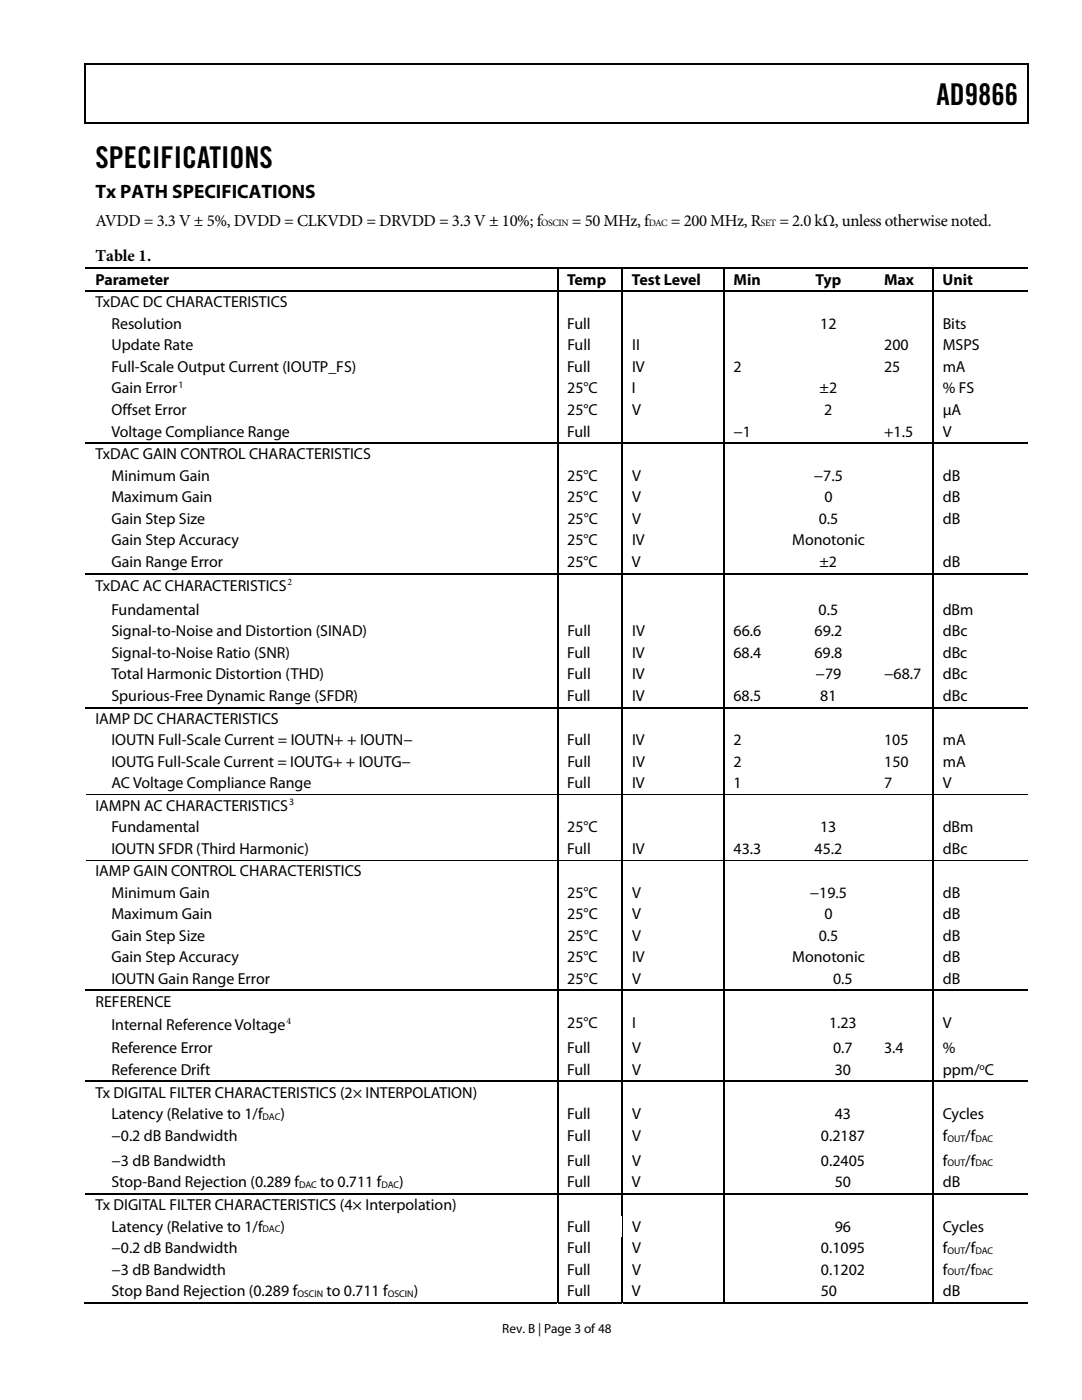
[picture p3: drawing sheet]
<svg xmlns="http://www.w3.org/2000/svg" width="216mm" height="279mm" viewBox="0 0 216 279" stroke-linecap="round" stroke-linejoin="round" font-family="sans-serif">
<defs><g id="words">
<g font-size="6">
<text x="186.9" y="21">AD9866</text>
<text x="19" y="33.6">SPECIFICATIONS</text>
</g>
<text font-size="3.9" x="19" y="39.6">Tx PATH SPECIFICATIONS</text>
<g font-size="3.3">
<text x="19" y="45">AVDD = 3.3 V ± 5%, DVDD = CLKVDD = DRVDD = 3.3 V ± 10%; f</text>
<text x="114.1" y="45">= 50 MHz, f</text>
<text x="133.9" y="45">= 200 MHz, R</text>
<text x="155.5" y="45">= 2.0 kΩ, unless otherwise noted.</text>
<text x="19" y="52.1">Table 1.</text>
</g>
<g font-size="3.2">
<text x="19" y="56.8">Parameter</text>
<text x="113.2" y="56.8">Temp</text>
<text x="126.1" y="56.8">Test Level</text>
<text x="146.4" y="56.8">Min</text>
<text x="162.7" y="56.8">Typ</text>
<text x="176.4" y="56.8">Max</text>
<text x="188.1" y="56.8">Unit</text>
<text x="19" y="61.3">TxDAC DC CHARACTERISTICS</text>
<text x="22.2" y="65.6">Resolution</text>
<text x="113.2" y="65.6">Full</text>
<text x="163.7" y="65.6">12</text>
<text x="188.1" y="65.6">Bits</text>
<text x="22.2" y="69.9">Update Rate</text>
<text x="113.2" y="69.9">Full</text>
<text x="126.2" y="69.9">II</text>
<text x="176.4" y="69.9">200</text>
<text x="188.1" y="69.9">MSPS</text>
<text x="22.2" y="74.2">Full-Scale Output Current (IOUTP_FS)</text>
<text x="113.2" y="74.2">Full</text>
<text x="126.1" y="74.2">IV</text>
<text x="146.3" y="74.2">2</text>
<text x="176.4" y="74.2">25</text>
<text x="188.1" y="74.2">mA</text>
<text x="22.2" y="78.5">Gain Error</text>
<text x="22.2" y="82.8">Offset Error</text>
<text x="113.2" y="78.5">25°C</text>
<text x="113.2" y="82.8">25°C</text>
<text x="126.1" y="78.5">I</text>
<text x="126.1" y="82.8">V</text>
<text x="163.5" y="78.5">±2</text>
<text x="164.5" y="82.8">2</text>
<text x="188.1" y="82.8">μA</text>
<text x="188.1" y="78.5">% FS</text>
<text x="22.2" y="87.1">Voltage Compliance Range</text>
<text x="113.2" y="87.1">Full</text>
<text x="146.4" y="87.1">−1</text>
<text x="176.4" y="87.1">+1.5</text>
<text x="188.1" y="87.1">V</text>
<text x="19" y="91.7">TxDAC GAIN CONTROL CHARACTERISTICS</text>
<text x="22.2" y="96">Minimum Gain</text>
<text x="113.2" y="96">25°C</text>
<text x="126.1" y="96">V</text>
<text x="162.4" y="96">−7.5</text>
<text x="188.1" y="96">dB</text>
<text x="22.2" y="100.3">Maximum Gain</text>
<text x="113.2" y="100.3">25°C</text>
<text x="126.1" y="100.3">V</text>
<text x="164.5" y="100.3">0</text>
<text x="188.1" y="100.3">dB</text>
<text x="22.2" y="104.6">Gain Step Size</text>
<text x="113.2" y="104.6">25°C</text>
<text x="126.1" y="104.6">V</text>
<text x="163.4" y="104.6">0.5</text>
<text x="188.1" y="104.6">dB</text>
<text x="22.2" y="108.9">Gain Step Accuracy</text>
<text x="22.2" y="113.2">Gain Range Error</text>
<text x="113.2" y="113.2">25°C</text>
<text x="113.2" y="108.9">25°C</text>
<text x="126.1" y="113.2">V</text>
<text x="126.1" y="108.9">IV</text>
<text x="158.1" y="108.9">Monotonic</text>
<text x="163.5" y="113.2">±2</text>
<text x="188.1" y="113.2">dB</text>
<text x="19" y="118">TxDAC AC CHARACTERISTICS</text>
<text x="22.2" y="122.7">Fundamental</text>
<text x="163.3" y="122.7">0.5</text>
<text x="188.1" y="122.7">dBm</text>
<text x="22.2" y="127">Signal-to-Noise and Distortion (SINAD)</text>
<text x="22.2" y="131.3">Signal-to-Noise Ratio (SNR)</text>
<text x="113.2" y="131.3">Full</text>
<text x="113.2" y="127">Full</text>
<text x="126.1" y="131.3">IV</text>
<text x="126.2" y="127">IV</text>
<text x="146.4" y="131.3">68.4</text>
<text x="146.4" y="127">66.6</text>
<text x="162.5" y="131.3">69.8</text>
<text x="162.6" y="127">69.2</text>
<text x="188.1" y="131.3">dBc</text>
<text x="188.1" y="127">dBc</text>
<text x="22.2" y="135.6">Total Harmonic Distortion (THD)</text>
<text x="113.2" y="135.6">Full</text>
<text x="126.1" y="135.6">IV</text>
<text x="162.7" y="135.6">−79</text>
<text x="176.4" y="135.6">−68.7</text>
<text x="188.1" y="135.6">dBc</text>
<text x="22.2" y="139.9">Spurious-Free Dynamic Range (SFDR)</text>
<text x="113.2" y="139.9">Full</text>
<text x="126.1" y="139.9">IV</text>
<text x="146.4" y="139.9">68.5</text>
<text x="163.7" y="139.9">81</text>
<text x="188.1" y="139.9">dBc</text>
<text x="19" y="144.5">IAMP DC CHARACTERISTICS</text>
<text x="22.2" y="148.8">IOUTN Full-Scale Current = IOUTN+ + IOUTN−</text>
<text x="113.2" y="148.8">Full</text>
<text x="126.1" y="148.8">IV</text>
<text x="146.4" y="148.8">2</text>
<text x="176.4" y="148.8">105</text>
<text x="188.1" y="148.8">mA</text>
<text x="22.2" y="153.1">IOUTG Full-Scale Current = IOUTG+ + IOUTG−</text>
<text x="113.2" y="153.1">Full</text>
<text x="126.2" y="153.1">IV</text>
<text x="146.4" y="153.1">2</text>
<text x="176.4" y="153.1">150</text>
<text x="188.1" y="153.1">mA</text>
<text x="19" y="161.8">IAMPN AC CHARACTERISTICS</text>
<text x="22.2" y="157.3">AC Voltage Compliance Range</text>
<text x="113.2" y="157.3">Full</text>
<text x="126.1" y="157.3">IV</text>
<text x="146.4" y="157.3">1</text>
<text x="176.4" y="157.3">7</text>
<text x="188.1" y="157.3">V</text>
<text x="22.2" y="166.1">Fundamental</text>
<text x="113.2" y="166.1">25°C</text>
<text x="163.7" y="166.1">13</text>
<text x="188.1" y="166.1">dBm</text>
<text x="22.2" y="170.4">IOUTN SFDR (Third Harmonic)</text>
<text x="113.2" y="170.4">Full</text>
<text x="126.1" y="170.4">IV</text>
<text x="146.4" y="170.4">43.3</text>
<text x="162.5" y="170.4">45.2</text>
<text x="188.1" y="170.4">dBc</text>
<text x="19" y="174.9">IAMP GAIN CONTROL CHARACTERISTICS</text>
<text x="22.2" y="179.2">Minimum Gain</text>
<text x="113.2" y="179.2">25°C</text>
<text x="126.1" y="179.2">V</text>
<text x="161.6" y="179.2">−19.5</text>
<text x="188.1" y="179.2">dB</text>
<text x="22.2" y="183.5">Maximum Gain</text>
<text x="113.2" y="183.5">25°C</text>
<text x="126.1" y="183.5">V</text>
<text x="164.5" y="183.5">0</text>
<text x="188.1" y="183.5">dB</text>
<text x="22.2" y="187.8">Gain Step Size</text>
<text x="113.2" y="187.8">25°C</text>
<text x="126.1" y="187.8">V</text>
<text x="163.4" y="187.8">0.5</text>
<text x="188.1" y="187.8">dB</text>
<text x="22.2" y="192.1">Gain Step Accuracy</text>
<text x="22.2" y="196.4">IOUTN Gain Range Error</text>
<text x="113.2" y="196.4">25°C</text>
<text x="113.2" y="192.1">25°C</text>
<text x="126.1" y="192.1">IV</text>
<text x="126.1" y="196.4">V</text>
<text x="158.1" y="192.1">Monotonic</text>
<text x="166.2" y="196.4">0.5</text>
<text x="188.1" y="196.4">dB</text>
<text x="188.1" y="192.1">dB</text>
<text x="19" y="200.9">REFERENCE</text>
<text x="22.2" y="205.5">Internal Reference Voltage</text>
<text x="113.2" y="205.2">25°C</text>
<text x="126.1" y="205.2">I</text>
<text x="165.4" y="205.2">1.23</text>
<text x="188.1" y="205.2">V</text>
<text x="22.2" y="210.2">Reference Error</text>
<text x="22.2" y="214.5">Reference Drift</text>
<text x="113.2" y="214.5">Full</text>
<text x="113.2" y="210.2">Full</text>
<text x="126.1" y="214.5">V</text>
<text x="126.1" y="210.2">V</text>
<text x="166.2" y="210.2">0.7</text>
<text x="166.6" y="214.5">30</text>
<text x="176.4" y="210.2">3.4</text>
<text x="188.1" y="214.5">ppm/ C</text>
<text x="188.1" y="210.2">%</text>
<text x="19" y="219.1">Tx DIGITAL FILTER CHARACTERISTICS (2× INTERPOLATION)</text>
<text x="22.2" y="223.4">Latency (Relative to 1/f</text>
<text x="22.2" y="227.6">−0.2 dB Bandwidth</text>
<text x="55.9" y="223.4">)</text>
<text x="113.2" y="223.4">Full</text>
<text x="113.2" y="227.6">Full</text>
<text x="126.1" y="223.4">V</text>
<text x="126.1" y="227.6">V</text>
<text x="163.8" y="227.6">0.2187</text>
<text x="166.6" y="223.4">43</text>
<text x="188.1" y="223.4">Cycles</text>
<text x="188.1" y="227.6">f</text>
<text x="192.6" y="227.6">/f</text>
<text x="22.2" y="232.6">−3 dB Bandwidth</text>
<text x="113.2" y="232.6">Full</text>
<text x="126.1" y="232.6">V</text>
<text x="163.8" y="232.6">0.2405</text>
<text x="188.1" y="232.6">f</text>
<text x="192.6" y="232.6">/f</text>
<text x="22.2" y="236.9">Stop-Band Rejection (0.289 f</text>
<text x="63.9" y="236.9">to 0.711 f</text>
<text x="79.7" y="236.9">)</text>
<text x="113.2" y="236.9">Full</text>
<text x="126.1" y="236.9">V</text>
<text x="166.6" y="236.9">50</text>
<text x="188.1" y="236.9">dB</text>
<text x="19" y="241.5">Tx DIGITAL FILTER CHARACTERISTICS (4× Interpolation)</text>
<text x="22.2" y="245.8">Latency (Relative to 1/f</text>
<text x="55.9" y="245.8">)</text>
<text x="113.2" y="245.8">Full</text>
<text x="126.1" y="245.8">V</text>
<text x="166.6" y="245.8">96</text>
<text x="188.1" y="245.8">Cycles</text>
<text x="22.2" y="250.1">−0.2 dB Bandwidth</text>
<text x="113.2" y="250.1">Full</text>
<text x="126.1" y="250.1">V</text>
<text x="163.8" y="250.1">0.1095</text>
<text x="188.1" y="250.1">f</text>
<text x="192.6" y="250.1">/f</text>
<text x="22.2" y="254.4">−3 dB Bandwidth</text>
<text x="113.2" y="254.4">Full</text>
<text x="126.1" y="254.4">V</text>
<text x="163.8" y="254.4">0.1202</text>
<text x="188.1" y="254.4">f</text>
<text x="192.6" y="254.4">/f</text>
<text x="22.2" y="258.7">Stop Band Rejection (0.289 f</text>
<text x="65.1" y="258.7">to 0.711 f</text>
<text x="82.5" y="258.7">)</text>
<text x="113.2" y="258.7">Full</text>
<text x="126.1" y="258.7">V</text>
<text x="163.8" y="258.7">50</text>
<text x="188.1" y="258.7">dB</text>
</g>
<text font-size="2.6" x="100.2" y="266">Rev. B | Page 3 of 48</text>
<g font-size="1.9">
<text x="108" y="45.2">OSCIN</text>
<text x="129.4" y="45.2">DAC</text>
<text x="151.8" y="45.2">SET</text>
<text x="35.6" y="77.5">1</text>
<text x="57.4" y="116.8">2</text>
<text x="57.7" y="160.7">3</text>
<text x="57.1" y="204.3">4</text>
<text x="195.5" y="213.4">o</text>
<text x="52.4" y="223.5">DAC</text>
<text x="189" y="227.8">OUT</text>
<text x="194.6" y="227.8">DAC</text>
<text x="189" y="232.8">OUT</text>
<text x="194.6" y="232.8">DAC</text>
<text x="59.7" y="237.1">DAC</text>
<text x="76.1" y="237.1">DAC</text>
<text x="52.4" y="246">DAC</text>
<text x="189" y="250.3">OUT</text>
<text x="194.6" y="250.3">DAC</text>
<text x="189" y="254.6">OUT</text>
<text x="194.6" y="254.6">DAC</text>
<text x="59.3" y="258.8">OSCIN</text>
<text x="77.4" y="258.8">OSCIN</text>
</g>
</g></defs>
<g fill="#000">
<path d="M16.9 12.7h.2v1h-.2zM205.1 12.7h.2v1h-.2zM205.1 12.7h.2v.3h-.2zM82.3 24.4h.2v.3h-.2zM205.1 24.4h.2v.3h-.2zM111.1 53.3h.3v.3h-.3zM111.1 58h.3v.2h-.3zM124.1 53.3h.2v.3h-.2zM124.1 58h.2v.2h-.2zM144.3 53.3h.3v.3h-.3zM144.3 58h.3v.2h-.3zM186.1 53.3h.2v.3h-.2z"/>
<path d="M186.1 58h.2v.2h-.2zM111.1 88.3h.3v.3h-.3zM124.1 88.3h.2v.3h-.2zM144.3 88.3h.3v.3h-.3zM186.1 88.3h.2v.3h-.2zM111.1 114.3h.3v.3h-.3zM124.1 114.3h.2v.3h-.2zM144.3 114.3h.3v.3h-.3zM186.1 114.3h.2v.3h-.2zM111.1 141.1h.3v.3h-.3zM124.1 141.1h.2v.3h-.2zM144.3 141.1h.3v.3h-.3z"/>
<path d="M186.1 141.1h.2v.3h-.2zM111.1 197.5h.3v.3h-.3zM124.1 197.5h.2v.3h-.2zM144.3 197.5h.3v.3h-.3zM186.1 197.5h.2v.3h-.2zM111.1 215.7h.3v.3h-.3zM124.1 215.7h.2v.3h-.2zM144.3 215.7h.3v.3h-.3zM186.1 215.7h.2v.3h-.2zM111.1 238.1h.3v.3h-.3zM124.1 238.1h.2v.3h-.2zM144.3 238.1h.3v.3h-.3z"/>
<path d="M186.1 238.1h.2v.3h-.2z"/>
</g>
<g fill="none" stroke="#000" stroke-width=".25">
<path d="M16.9 12.8h188.2M17 13.7v11M205.2 13.7v11M205.1 24.5h-188.2M17.1 53.5h94M17.1 58.1h94M111.3 53.6v4.4M111.3 58.2v30.1M111.4 53.5h12.7M111.4 58.1h12.7M124.2 53.6v4.4M124.2 58.2v30.1"/>
<path d="M124.3 53.5h20M124.3 58.1h20M144.4 53.6v4.4M144.4 58.2v30.1M144.6 53.5h41.5M144.6 58.1h41.5M186.2 53.6v4.4M186.2 58.2v30.1M186.3 53.5h18.7M186.3 58.1h18.7M17.1 88.4h94M111.3 88.6v25.7"/>
<path d="M111.4 88.4h12.7M124.2 88.6v25.7M124.3 88.4h20M144.4 88.6v25.7M144.6 88.4h41.5M186.2 88.6v25.7M186.3 88.4h18.7M17.1 114.5h94M111.3 114.6v26.5M111.4 114.5h12.7M124.2 114.6v26.5M124.3 114.5h20"/>
<path d="M144.4 114.6v26.5M144.6 114.5h41.5M186.2 114.6v26.5M186.3 114.5h18.7M17.1 141.2h94M111.3 141.4v17.1M111.3 158.7v12.9M111.4 141.2h12.7M124.2 141.4v17.1M124.2 158.7v12.9M124.3 141.2h20M144.4 141.4v17.1"/>
<path d="M144.4 158.7v12.9M144.6 141.2h41.5M186.2 141.4v17.1M186.2 158.7v12.9M186.3 141.2h18.7M111.3 171.8v25.7M124.2 171.8v25.7M144.4 171.8v25.7M186.2 171.8v25.7M17.1 197.7h94M111.3 197.8v17.9M111.4 197.7h12.7"/>
<path d="M124.2 197.8v17.9M124.3 197.7h20M144.4 197.8v17.9M144.6 197.7h41.5M186.2 197.8v17.9M186.3 197.7h18.7M17.1 215.8h94M111.3 216v22.1M111.4 215.8h12.7M124.2 216v22.1M124.3 215.8h20M144.4 216v22.1"/>
<path d="M144.6 215.8h41.5M186.2 216v22.1M186.3 215.8h18.7M17.1 238.2h94M111.3 238.4v21.7M111.4 238.2h12.7M124.2 238.4v4.3M124.3 238.2h20M144.4 238.4v21.7M144.6 238.2h41.5M186.2 238.4v21.7M186.3 238.2h18.7"/>
<path d="M16.9 260h94.2M111.4 260h12.7M124.2 247v13.1M124.3 260h20M144.6 260h41.5M186.3 260h18.8"/>
</g>
<path d="M17.1 158.6h187.9M17.1 171.7h187.9M124.2 242.7v4.3" fill="none" stroke="#000" stroke-width=".2"/>
<use href="#words"/>
</svg>
